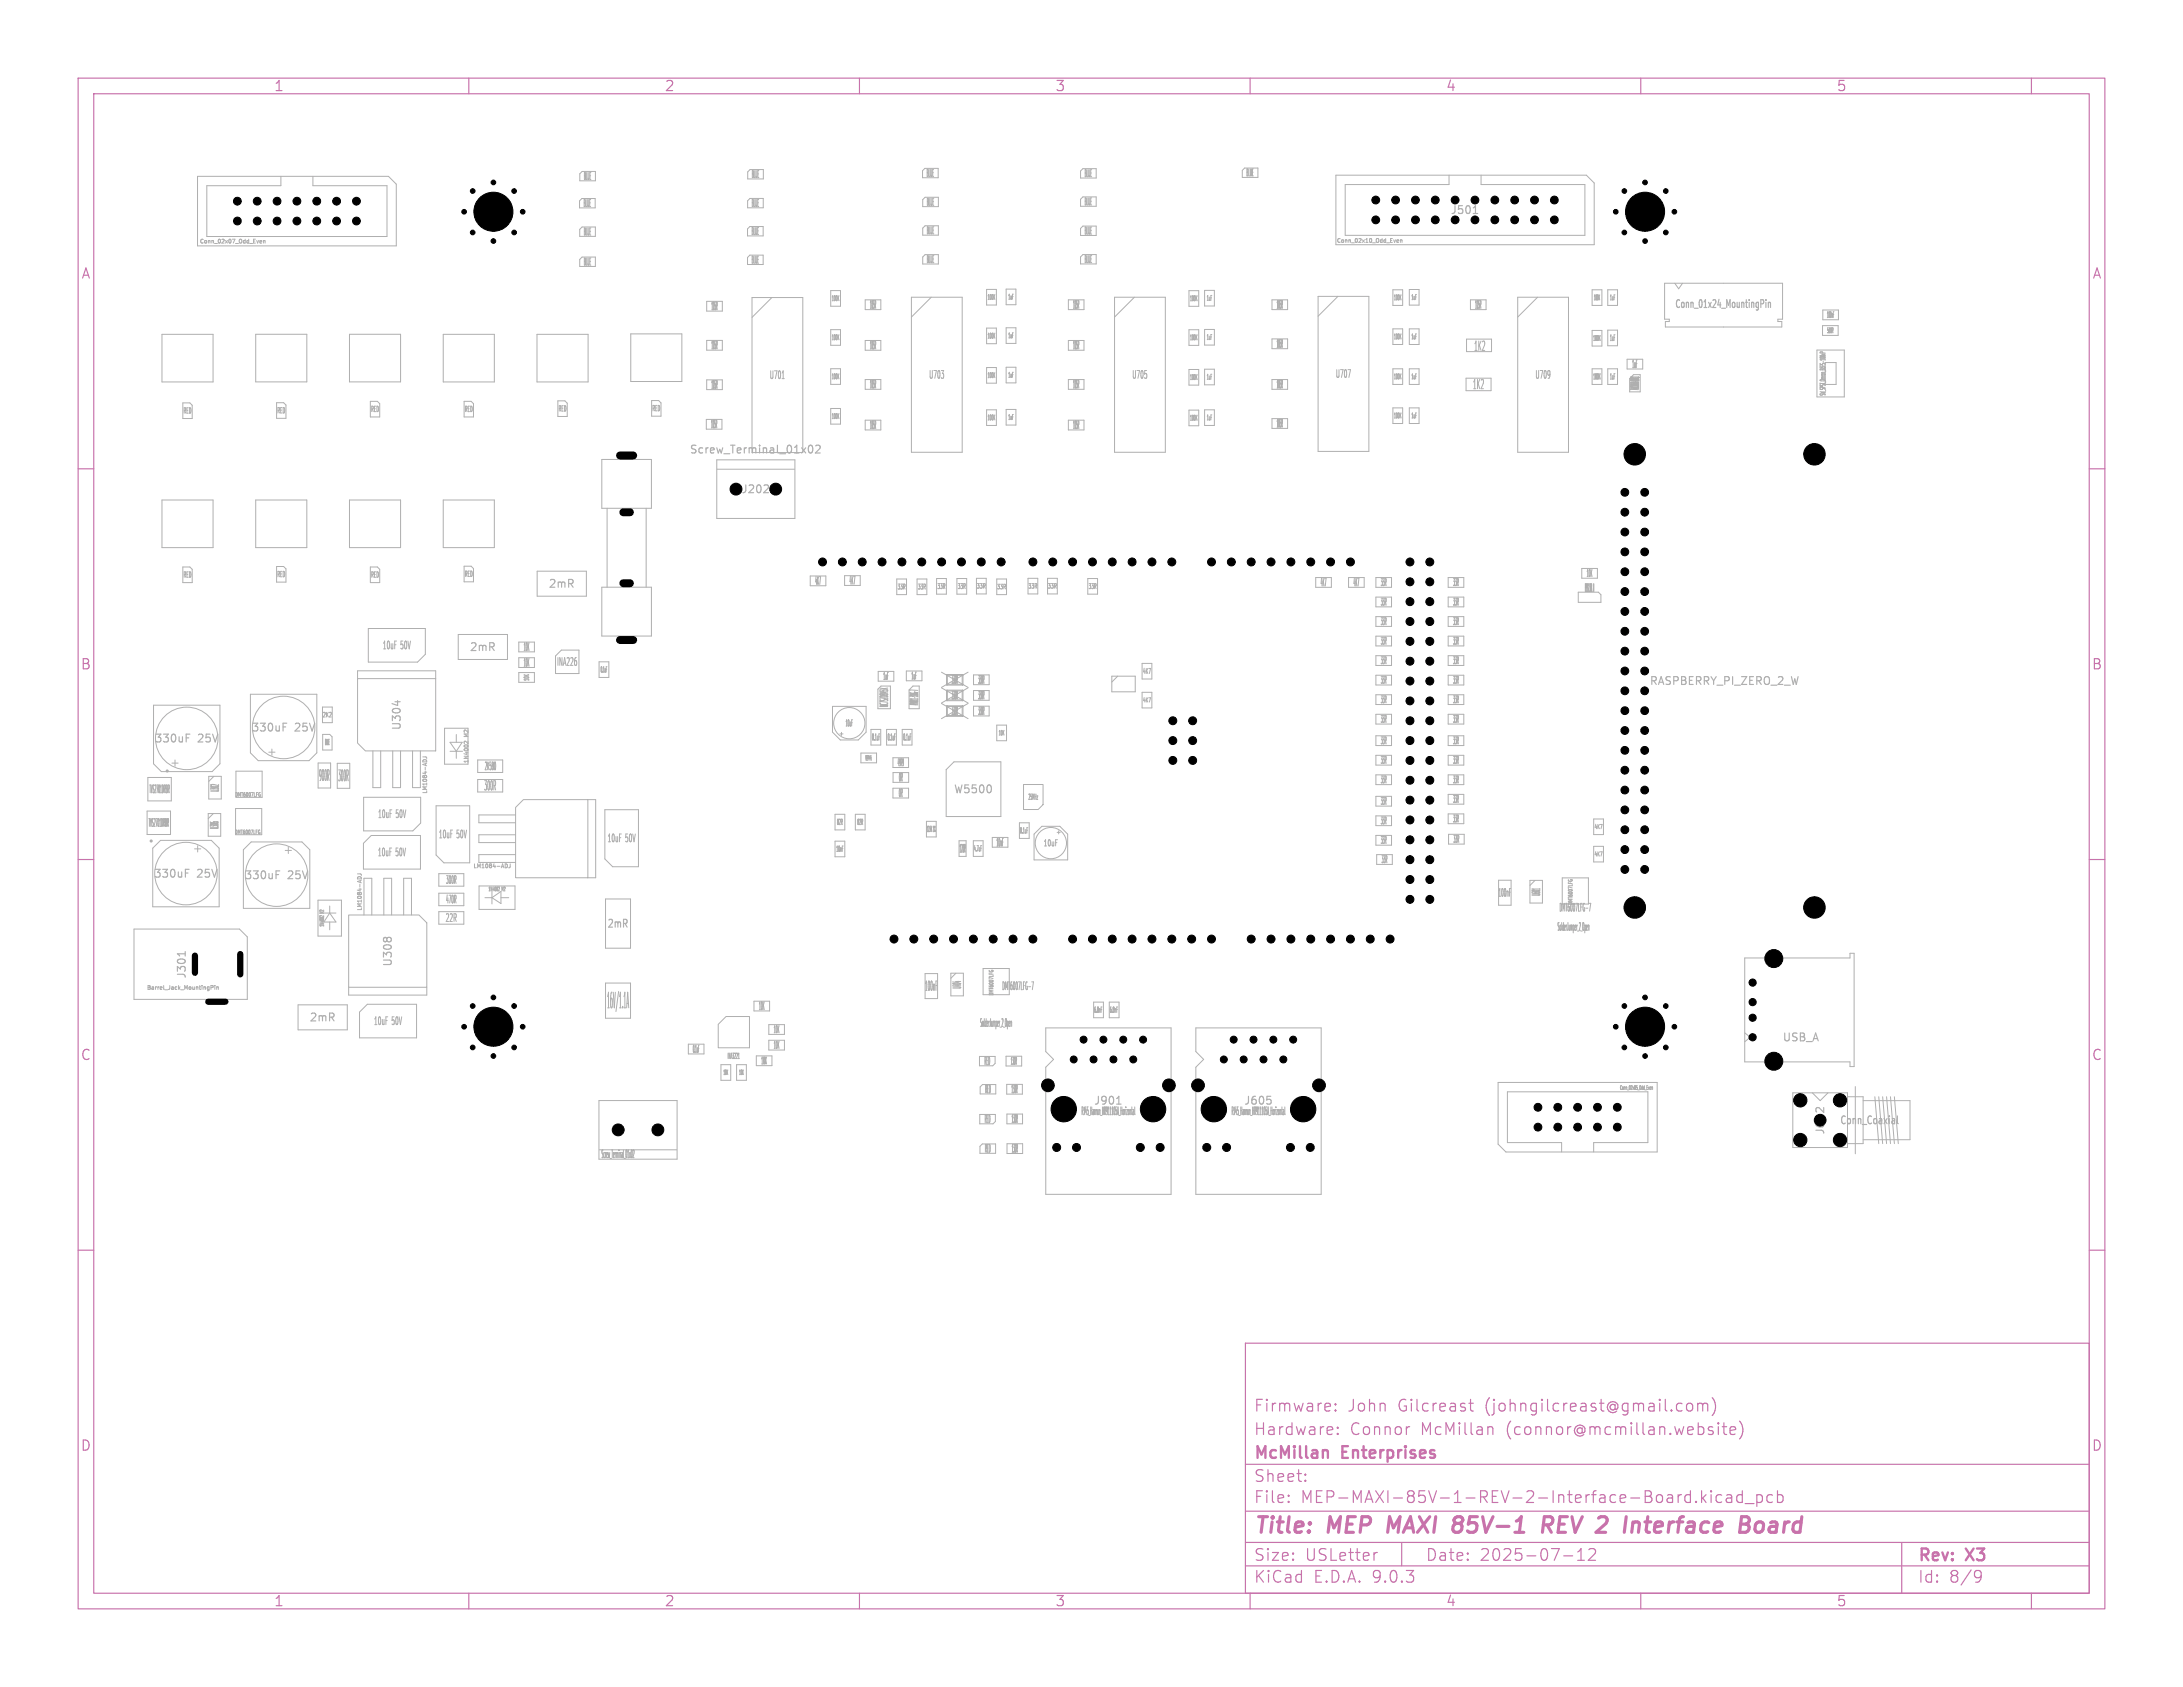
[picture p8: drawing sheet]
<svg xmlns="http://www.w3.org/2000/svg" width="279mm" height="216mm" viewBox="0 0 279 216" stroke-linecap="round" stroke-linejoin="round" font-family="sans-serif">
<defs><g id="words">
<text font-size="2.8" fill="#afafaf" x="77.6" y="129.2">16V/1.1A</text>
<g font-size="2.8" fill="#c872ab">
<text x="160.4" y="196.8">Title:</text>
<text x="170.1" y="196.8">MEP</text>
<text x="178.5" y="196.8">MAXI</text>
<text x="187.7" y="196.8">85V-1</text>
<text x="199.9" y="196.8">REV 2</text>
<text x="212" y="196.8">Interface</text>
<text x="227.5" y="196.8">Board</text>
</g>
<g font-size="2.1" fill="#c872ab">
<text x="160.4" y="183.9">Hardware:</text>
<text x="160.4" y="180.9">Firmware:</text>
<text x="172.5" y="180.9">John</text>
<text x="172.8" y="183.9">Connor</text>
<text x="179" y="180.9">Gilcreast</text>
<text x="181.9" y="183.9">McMillan</text>
<text x="190.2" y="180.9">(johngilcreast@gmail.com)</text>
<text x="192.9" y="183.9">(connor@mcmillan.website)</text>
<text x="160.4" y="189.9">Sheet:</text>
<text x="160.4" y="187.1">McMillan</text>
<text x="171.9" y="187.1">Enterprises</text>
<text x="160.4" y="192.6">File:</text>
<text x="166.5" y="192.6">MEP-MAXI-85V-1-REV-2-Interface-Board.kicad_pcb</text>
<text x="160.4" y="202.8">KiCad</text>
<text x="160.4" y="200">Size:</text>
<text x="167" y="200">USLetter</text>
<text x="168.1" y="202.8">E.D.A.</text>
<text x="175.7" y="202.8">9.0.3</text>
<text x="182.4" y="200">Date:</text>
<text x="189.4" y="200">2025-07-12</text>
<text x="245.4" y="200.2">Rev:</text>
<text x="245.4" y="202.8">Id:</text>
<text x="249.5" y="202.8">8/9</text>
<text x="251.8" y="200.2">X3</text>
</g>
<g font-size="1.9" fill="#afafaf">
<text x="40.7" y="100.1">900R</text>
<text x="43.2" y="100.1">300R</text>
</g>
<g font-size="1.8" fill="#c872ab">
<text x="35" y="11.9">1</text>
<text x="85" y="11.9">2</text>
<text x="135" y="11.9">3</text>
<text x="185" y="11.9">4</text>
<text x="235" y="11.9">5</text>
<text x="10.3" y="35.9">A</text>
<text x="267.7" y="35.9">A</text>
<text x="10.3" y="85.9">B</text>
<text x="267.7" y="85.9">B</text>
<text x="10.3" y="135.9">C</text>
<text x="267.7" y="135.9">C</text>
<text x="10.3" y="185.9">D</text>
<text x="267.7" y="185.9">D</text>
<text x="35" y="205.8">1</text>
<text x="85" y="205.8">2</text>
<text x="135" y="205.8">3</text>
<text x="185" y="205.8">4</text>
<text x="235" y="205.8">5</text>
</g>
<g font-size="1.7" fill="#afafaf">
<text x="188.5" y="45.1">1K2</text>
<text x="188.4" y="50">1K2</text>
<text x="61.9" y="101.3">300R</text>
<text x="118.3" y="126.9">100nF</text>
</g>
<g font-size="1.4" fill="#afafaf">
<text x="185.6" y="27.6">J501</text>
<text x="91" y="39.8">105R</text>
<text x="111.3" y="39.6">105R</text>
<text x="137.3" y="39.6">105R</text>
<text x="163.4" y="39.6">105R</text>
<text x="188.8" y="39.6">105R</text>
<text x="214.3" y="39.6">Conn_01x24_MountingPin</text>
<text x="91" y="44.8">105R</text>
<text x="111.3" y="44.8">105R</text>
<text x="137.3" y="44.8">105R</text>
<text x="163.4" y="44.6">105R</text>
<text x="208.8" y="47.2">1uF</text>
<text x="91" y="49.8">105R</text>
<text x="98.4" y="48.7">U701</text>
<text x="111.3" y="49.8">105R</text>
<text x="118.8" y="48.6">U703</text>
<text x="137.3" y="49.8">105R</text>
<text x="144.8" y="48.6">U705</text>
<text x="163.4" y="49.8">105R</text>
<text x="170.8" y="48.5">U707</text>
<text x="196.4" y="48.6">U709</text>
<text x="209.8" y="49.9" transform="rotate(-90 209.8 49.9)">74LVC1G14GW-Q100,1</text>
<text x="88.2" y="58.2">Screw_Terminal_01x02</text>
<text x="91" y="54.9">105R</text>
<text x="111.3" y="55">105R</text>
<text x="137.3" y="55">105R</text>
<text x="163.4" y="54.8">105R</text>
<text x="94.8" y="63.3">J202</text>
<text x="70.1" y="75.4">2mR</text>
<text x="104.3" y="74.9">4K7</text>
<text x="108.7" y="74.9">4K7</text>
<text x="169" y="75.1">4K7</text>
<text x="173.2" y="75.1">4K7</text>
<text x="202.8" y="75.8">BSS138 JI</text>
<text x="48.9" y="83.3">10uF 50V</text>
<text x="60" y="83.5">2mR</text>
<text x="67" y="83.4">10K</text>
<text x="67" y="85.4">10K</text>
<text x="71.2" y="85.4">INA226</text>
<text x="121.8" y="89.6">330R</text>
<text x="121.8" y="87.6">330R</text>
<text x="125.2" y="87.6">330R</text>
<text x="125.2" y="89.6">330R</text>
<text x="211.1" y="87.9">RASPBERRY_PI_ZERO_2_W</text>
<text x="19.7" y="95.2">330uF</text>
<text x="25.3" y="95.2">25V</text>
<text x="32.1" y="93.8">330uF</text>
<text x="37.7" y="93.8">25V</text>
<text x="51.5" y="93.6" transform="rotate(-90 51.5 93.6)">U304</text>
<text x="113.8" y="90.6" transform="rotate(-90 113.8 90.6)">NC7SZ08M5X</text>
<text x="117.6" y="90.3" transform="rotate(-90 117.6 90.3)">APX811-31UG-7</text>
<text x="121.8" y="91.6">330R</text>
<text x="125.2" y="91.6">330R</text>
<text x="19.1" y="101.6">TVS2701DRBR</text>
<text x="28.1" y="101.4" transform="rotate(-90 28.1 101.4)">U302</text>
<text x="62" y="98.7">2K580</text>
<text x="115" y="100.1">0R</text>
<text x="122" y="101.7">W5500</text>
<text x="19" y="105.9">TVS2701DRBR</text>
<text x="28" y="106.2" transform="rotate(-90 28 106.2)">U306</text>
<text x="48.3" y="104.9">10uF 50V</text>
<text x="56" y="107.5">10uF 50V</text>
<text x="77.6" y="108">10uF 50V</text>
<text x="115" y="102.1">0R</text>
<text x="19.6" y="112.5">330uF</text>
<text x="25.2" y="112.5">25V</text>
<text x="31.2" y="112.7">330uF</text>
<text x="36.8" y="112.7">25V</text>
<text x="48.2" y="109.8">10uF 50V</text>
<text x="57" y="113.2">300R</text>
<text x="122.8" y="109.2">120R</text>
<text x="127.5" y="108.4">10nF</text>
<text x="56.9" y="118.2">22R</text>
<text x="57" y="115.7">470R</text>
<text x="77.6" y="118.9">2mR</text>
<text x="191.7" y="114.9">100nF</text>
<text x="197.2" y="114.7" transform="rotate(-90 197.2 114.7)">U601</text>
<text x="199.3" y="119.2">SolderJumper_2_Open</text>
<text x="199.5" y="116.8">DMT6007LFG-7</text>
<text x="24" y="125.3" transform="rotate(-90 24 125.3)">J301</text>
<text x="50.3" y="123.8" transform="rotate(-90 50.3 123.8)">U308</text>
<text x="39.5" y="130.9">2mR</text>
<text x="47.7" y="131.4">10uF 50V</text>
<text x="97.1" y="129.3">10K</text>
<text x="123.1" y="126.6" transform="rotate(-90 123.1 126.6)">U404</text>
<text x="125.4" y="131.5">SolderJumper_2_Open</text>
<text x="128.2" y="126.8">DMT6007LFG-7</text>
<text x="125.9" y="136.4">RED</text>
<text x="228.1" y="133.5">USB_A</text>
<text x="126" y="143.8">RED</text>
<text x="126" y="140">RED</text>
<text x="129.4" y="140">130R</text>
<text x="129.4" y="143.8">130R</text>
<text x="138.4" y="142.8">RJ45_Hanrun_HR911105A_Horizontal</text>
<text x="139.9" y="141.6">J901</text>
<text x="157.6" y="142.8">RJ45_Hanrun_HR911105A_Horizontal</text>
<text x="159.1" y="141.6">J605</text>
<text x="76.9" y="148.3">Screw_Terminal_01x02</text>
<text x="126" y="147.6">RED</text>
<text x="129.4" y="147.6">130R</text>
<text x="235.4" y="144.1">Conn_Coaxial</text>
</g>
<text font-size="1.4" x="233.7" y="145.3" transform="rotate(-90 233.7 145.3)">J602</text>
<g font-size="1.3" fill="#afafaf">
<text x="74.7" y="23.1">BLUE</text>
<text x="96.2" y="22.9">BLUE</text>
<text x="118.5" y="22.7">BLUE</text>
<text x="138.8" y="22.7">BLUE</text>
<text x="159.5" y="22.6">BLUE</text>
<text x="74.6" y="26.6">BLUE</text>
<text x="96.1" y="26.6">BLUE</text>
<text x="118.6" y="26.4">BLUE</text>
<text x="138.8" y="26.4">BLUE</text>
<text x="74.7" y="30.2">BLUE</text>
<text x="74.7" y="34.1">BLUE</text>
<text x="96.1" y="33.8">BLUE</text>
<text x="96.1" y="30.2">BLUE</text>
<text x="118.6" y="33.7">BLUE</text>
<text x="118.6" y="30.1">BLUE</text>
<text x="138.8" y="33.7">BLUE</text>
<text x="138.8" y="30.1">BLUE</text>
<text x="176.7" y="77.6">33R</text>
<text x="176.7" y="75.1">33R</text>
<text x="185.9" y="75.1">33R</text>
<text x="185.9" y="77.6">33R</text>
<text x="203" y="73.9">10K</text>
<text x="176.7" y="80.1">33R</text>
<text x="176.7" y="82.6">33R</text>
<text x="185.9" y="82.6">33R</text>
<text x="185.9" y="80.1">33R</text>
<text x="113" y="87.1">1uF</text>
<text x="116.6" y="87">1uF</text>
<text x="176.7" y="85.1">33R</text>
<text x="176.7" y="87.6">33R</text>
<text x="185.9" y="85.1">33R</text>
<text x="185.9" y="87.6">33R</text>
<text x="176.7" y="95.3">33R</text>
<text x="176.7" y="92.6">33R</text>
<text x="176.7" y="90.1">33R</text>
<text x="185.9" y="95.3">33R</text>
<text x="185.9" y="90.1">33R</text>
<text x="185.9" y="92.6">33R</text>
<text x="114.8" y="98.1">49R9</text>
<text x="176.7" y="97.8">33R</text>
<text x="176.7" y="100.3">33R</text>
<text x="185.9" y="97.8">33R</text>
<text x="185.9" y="100.3">33R</text>
<text x="176.7" y="103.1">33R</text>
<text x="176.7" y="105.6">33R</text>
<text x="185.9" y="105.3">33R</text>
<text x="185.9" y="102.8">33R</text>
<text x="186" y="107.9">33R</text>
<text x="176.7" y="108.1">33R</text>
<text x="176.8" y="110.5">33R</text>
<text x="88.6" y="134.8">0.1uF</text>
<text x="97.4" y="136.3">10K</text>
<text x="99" y="134.3">10K</text>
<text x="99" y="132.3">10K</text>
<text x="129.3" y="136.3">130R</text>
</g>
<g font-size="1.1" fill="#afafaf">
<text x="108.2" y="93">10uF</text>
<text x="111.5" y="94.8">0.1uF</text>
<text x="113.5" y="94.8">0.1uF</text>
<text x="115.5" y="94.8">0.1uF</text>
<text x="133.4" y="108.5">10uF</text>
</g>
<g font-size="1" fill="#afafaf">
<text x="233.8" y="40.7">100nF</text>
<text x="206" y="43.7">1uF</text>
<text x="23.4" y="53">RED</text>
<text x="35.4" y="53">RED</text>
<text x="47.4" y="52.8">RED</text>
<text x="59.4" y="52.8">RED</text>
<text x="71.4" y="52.8">RED</text>
<text x="83.4" y="52.7">RED</text>
<text x="203.8" y="48.6">100K</text>
<text x="206" y="48.6">1uF</text>
<text x="23.4" y="74">RED</text>
<text x="35.4" y="74">RED</text>
<text x="47.4" y="74">RED</text>
<text x="59.4" y="73.9">RED</text>
<text x="76.8" y="86.1">0.1uF</text>
<text x="41.6" y="95.4">BLUE</text>
<text x="111.6" y="97.4" transform="rotate(-90 111.6 97.4)">10R</text>
<text x="107.1" y="105.7">82R</text>
<text x="109.7" y="105.7">82R</text>
<text x="118.6" y="106.5">12.4K 1%</text>
<text x="130.5" y="106.7">0.1uF</text>
<text x="131.6" y="102.4">25MHz</text>
<text x="107" y="109.1">10nF</text>
<text x="124.6" y="109">4.7uF</text>
<text x="140" y="129.7">6.8nF</text>
<text x="142" y="129.7">6.8nF</text>
<text x="93.1" y="135.6">INA3221</text>
</g>
<g font-size=".9" fill="#afafaf">
<text x="106.4" y="38.6">100K</text>
<text x="126.3" y="38.5">100K</text>
<text x="129" y="38.4">1uF</text>
<text x="152.2" y="38.6">100K</text>
<text x="154.4" y="38.6">1uF</text>
<text x="178.3" y="38.5">100K</text>
<text x="180.6" y="38.5">1uF</text>
<text x="204" y="38.5">100K</text>
<text x="206" y="38.5">1uF</text>
<text x="106.4" y="43.6">100K</text>
<text x="126.3" y="43.4">100K</text>
<text x="129" y="43.4">1uF</text>
<text x="152.2" y="43.6">100K</text>
<text x="154.4" y="43.6">1uF</text>
<text x="178.3" y="43.5">100K</text>
<text x="180.6" y="43.5">1uF</text>
<text x="203.8" y="43.7">100K</text>
<text x="233.8" y="42.7">510R</text>
<text x="106.4" y="48.6">100K</text>
<text x="106.4" y="53.7">100K</text>
<text x="126.3" y="53.9">100K</text>
<text x="126.3" y="48.5">100K</text>
<text x="129" y="53.8">1uF</text>
<text x="129" y="48.4">1uF</text>
<text x="152.2" y="48.7">100K</text>
<text x="152.2" y="53.9">100K</text>
<text x="154.4" y="48.7">1uF</text>
<text x="154.4" y="53.9">1uF</text>
<text x="178.3" y="48.6">100K</text>
<text x="178.3" y="53.6">100K</text>
<text x="180.6" y="53.6">1uF</text>
<text x="180.6" y="48.6">1uF</text>
<text x="233.7" y="50.7" transform="rotate(-90 233.7 50.7)">SW_SPST_Omron_B3FS-100xP</text>
<text x="114.8" y="75.6">33R</text>
<text x="117.4" y="75.6">33R</text>
<text x="119.9" y="75.5">33R</text>
<text x="122.5" y="75.5">33R</text>
<text x="139.2" y="75.5">33R</text>
<text x="146.2" y="86.4">4K7</text>
</g>
<g font-size=".8" fill="#afafaf">
<text x="124.9" y="75.5">33R</text>
<text x="127.5" y="75.5">33R</text>
<text x="131.5" y="75.5">33R</text>
<text x="134" y="75.5">33R</text>
<text x="67.8" y="87.2" transform="rotate(-90 67.8 87.2)">10K</text>
<text x="41.2" y="91.9">2K2</text>
<text x="127.8" y="94.2">10K</text>
<text x="146.2" y="90">4K7</text>
<text x="204" y="106.2">4K7</text>
<text x="204" y="109.7">4K7</text>
<text x="92.6" y="137.6">10K</text>
<text x="94.6" y="137.6">10K</text>
</g>
<g font-size=".7" fill="#afafaf">
<text x="25.5" y="31.3">Conn_02x07_Odd_Even</text>
<text x="171" y="31.2">Conn_02x10_Odd_Even</text>
<text x="60.1" y="94.2" transform="rotate(-90 60.1 94.2)">M2</text>
<text x="54.8" y="101.7" transform="rotate(-90 54.8 101.7)">LM1084-ADJ</text>
<text x="60.1" y="97.8" transform="rotate(-90 60.1 97.8)">1N4002</text>
<text x="30" y="106.9">DMT6007LFG</text>
<text x="30" y="102.1">DMT6007LFG</text>
<text x="60.5" y="111.3">LM1084-ADJ</text>
<text x="41.5" y="118.7" transform="rotate(-90 41.5 118.7)">1N4002</text>
<text x="41.5" y="116.9" transform="rotate(-90 41.5 116.9)">M2</text>
<text x="46.5" y="116.7" transform="rotate(-90 46.5 116.7)">LM1084-ADJ</text>
<text x="62.5" y="114.1">1N4002</text>
<text x="64.2" y="114.1">M2</text>
<text x="201.4" y="115.9" transform="rotate(-90 201.4 115.9)">DMT6007LFG</text>
<text x="18.7" y="126.8">Barrel_Jack_MountingPin</text>
<text x="127.3" y="127.5" transform="rotate(-90 127.3 127.5)">DMT6007LFG</text>
<text x="207.3" y="139.6">Conn_02x05_Odd_Even</text>
</g>
</g></defs>
<g fill="none" stroke="#c872ab" stroke-width=".15">
<path d="M10 10h259.4v195.9h-259.4zM12 12h255.4v191.9h-255.4zM60 10v2M110 10v2M160 10v2M210 10v2M260 10v2M10 60h2M267.4 60h2M10 110h2M267.4 110h2M10 160h2"/>
<path d="M159.4 171.9h108v32h-108zM170.2 179.7l.1 .2-.7 .2M170.9 179.7v.1M170.9 179.7h.1l-.1 .1M188 179.6h.6M188.2 179.1v1.3l.1 .1 .3 .1M215.9 179.7a.41 .41 0 0 1 .4-.1 .41 .41 0 0 1 .3 .3v.4a.41 .41 0 0 1-.4 .3 .41 .41 0 0 1-.3-.3zM217.3 179.7a.37 .37 0 0 1 .6 .1M217.3 179.6v1M217.9 179.8l.2-.2 .4 .1 .1 .9M217.9 179.8v.8M219.1 178.9a1.72 1.72 0 0 1 0 2.3"/>
<path d="M267.4 160h2M159.4 197.4h108M159.4 193.4h108M159.4 187.4h108M164.9 192.1l.1 .1-.1 .1M164.9 192.1v.1v.1M164.9 191.4v.1M164.9 192.1v.2M164.9 191.4h.1l-.1 .1M167.1 189.4v.1v.1M167.1 189.4l-.1 .1 .1 .1M167.1 188.7v.1"/>
<path d="M167.1 189.4v.2M167.1 188.7h-.1l.1 .1M170.9 180.4l.1 .1-.1 .1M170.9 180.4v.1v.1M170.9 180.4v.2M171.2 183.4l.1 .1-.1 .1M171.2 183.4l-.1 .1 .1 .1M171.2 182.7v.1M171.2 183.4v.2M171.2 182.7h.1l-.1 .1M171.2 182.7h-.1l.1 .1M176.3 198.7l-.3 .1"/>
<path d="M179.4 197.4v3M180.3 182.6h.1M190.6 182.6l.4 .1 .1 .1v.8M200.1 199.1h1.2M201.9 199.7h.9M201.9 198.6l.5-.4v1.5M203.4 198.3l.2-.1h.3a.41 .41 0 0 1 .2 .6l-.8 .9h.9M215.6 192l.3 .3 .5-.1M216.4 190.8v1.5M216.4 191.4l-.5-.1-.3 .3M217.1 192.1v.1v.1M217.1 192.1l-.1 .1 .1 .1"/>
<path d="M217.1 192.1v.2M217.8 190.8v1.5M217.9 191.7l.5 .6M218.4 191.3l-.6 .6M219 190.8v.1M219 191.3v1M219 190.8l-.1 .1h.1M219 190.8l.1 .1h-.1M219.9 182.1v.1M219.9 182.6v1M219.9 182.1l.1 .1h-.1M220.4 191.4l-.5-.1-.3 .3v.4l.2 .2 .1 .1 .5-.1"/>
<path d="M220.4 182.6h.6M220.6 182.1v1.3l.1 .1 .3 .1M221 191.4l.1-.1 .5 .1v.9M221.4 183.1l.7-.2v-.2l-.5-.1-.2 .2 .1 .7 .1 .1 .5-.1M221.6 191.6l-.5 .1a.29 .29 0 0 0-.2 .3 .29 .29 0 0 0 .2 .3l.5-.1M222.6 181.9a1.72 1.72 0 0 1 0 2.3M223 191.4l-.4-.1-.3 .3v.4l.1 .2 .2 .1 .4-.1M223 190.8v1.5M223.4 192.4h1.1M224.9 191.4l.4-.1 .3 .3v.4l-.2 .2-.1 .1-.4-.1M224.9 191.3v1.5M226.9 191.4l-.5-.1-.3 .3v.4l.2 .2 .1 .1 .5-.1"/>
<path d="M227.5 191.4l.4-.1 .3 .3v.4l-.1 .2-.2 .1-.4-.1M227.5 190.8v1.5M243.4 197.4v6.5M60 203.9v2M110 203.9v2M159.4 200.4h108M160 203.9v2M210 203.9v2M253 201h.3l.2 .1a.99 .99 0 0 1-.4 1.4h-.2M253.6 201.6l-.3 .3h-.3M260 203.9v2"/>
</g>
<g fill="none" stroke="#c872ab" stroke-width=".4">
<path d="M177.9 194.1l-.3 2M186.4 195h.4M186.5 194.1h.4M186.8 195l.2 .1M187 195.9l-.3 .2M187 194.9l-.2 .1M197.5 195.2h.8a.55 .55 0 0 0 .4-.5 .55 .55 0 0 0-.3-.6h-.7l-.3 2M198 195.2l.6 .9M210.5 194.8h.8M210.9 194.1l-.2 1.7 .1 .2 .3 .1M224.8 195a.52 .52 0 0 1 .5-.2 .52 .52 0 0 1 .4 .4v.5a.55 .55 0 0 1-.6 .4 .55 .55 0 0 1-.5-.4l.1-.5zM226.8 194.8l-.2 .1"/>
<path d="M227.2 195.3h-.5a.4 .4 0 0 0-.3 .4 .4 .4 0 0 0 .3 .4h.4"/>
</g>
<path d="M169.7 185.6l.3 .2v.8" fill="none" stroke="#c872ab" stroke-width=".3"/>
<g fill="none" stroke="#afafaf" stroke-width=".13">
<path d="M25.3 22.6h24.4l1 1v7.9h-25.4zM33.3 31l.2 .1M33.3 30.9v-.1l.2 .1h-.2M33.7 30.8v.3M33.7 30.8h.2v.3M33.7 30.8h.1M35.9 22.6v1.2h-9.4v6.5h23v-6.5h-9.5v-1.2M74.2 33.2l.3-.3h1.7v1.2h-2zM74.2 22.2l.3-.3h1.7v1.2h-2zM74.5 25.4h1.7v1.2h-2v-.9zM74.5 29.1h1.7v1.2h-2v-.9zM90.4 38.6h2v1.2h-2z"/>
<path d="M95.7 29.3l.3-.3h1.7v1.2h-2zM95.7 33l.3-.3h1.7v1.2h-2zM95.7 25.7l.3-.3h1.7v1.2h-2zM95.7 22l.3-.3h1.7v1.2h-2zM96.2 38.1h6.6v19.8h-6.6zM98.8 38.1l-2.6 2.5M106.3 37.2h1.3v2h-1.3zM110.7 38.4h2v1.2h-2zM116.6 38h6.6v19.9h-6.6zM118.1 21.8l.3-.3h1.7v1.2h-2zM118.4 25.2h1.7v1.2h-2v-.9zM118.4 28.9h1.7v1.2h-2v-.9z"/>
<path d="M118.4 32.6h1.7v1.2h-2v-.9zM119.2 38l-2.6 2.6M126.3 37h1.2v2h-1.2zM128.8 37h1.2v2h-1.2zM136.7 38.4h2v1.2h-2zM138.3 32.9l.3-.3h1.7v1.2h-2zM138.3 21.9l.3-.3h1.7v1.2h-2zM138.6 25.2h1.7v1.2h-2v-.9zM138.6 28.9h1.7v1.2h-2v-.9zM142.6 38h6.5v19.9h-6.5zM145.2 38l-2.6 2.6M152.2 37.2h1.2v2h-1.2z"/>
<path d="M154.2 37.2h1.2v2h-1.2zM159.3 21.5h1.7v1.2h-2v-.9zM162.8 38.4h2v1.2h-2zM168.7 37.9h6.5v19.9h-6.5zM171 22.4h32l1 1v7.9h-33zM171.2 37.9l-2.5 2.6M178.3 37.1h1.2v2h-1.2zM178.8 31h.2M178.8 30.8l.1-.1 .1 .1-.2 .1M179.2 30.7h.2v.3M179.2 30.7v.3M180.4 37.1h1.2v2h-1.2z"/>
<path d="M185.5 22.4v1.2h-13.3v6.5h30.6v-6.5h-13.2v-1.2M188.2 38.4h2v1.2h-2zM194.2 38h6.5v19.9h-6.5zM196.8 38l-2.6 2.6M203.8 37.1h1.2v2h-1.2zM205.8 37.1h1.2v2h-1.2zM213 36.3h15.1v4.6h-.5v.3h.4v.6h-14.9v-.6h.5v-.3h-.6zM214.4 36.3l.5 .7 .4-.7M233.3 39.7h2v1.2h-2zM20.7 42.8h6.6v6.1h-6.6zM23.4 51.6h.9l.3 .3v1.7h-1.2zM32.7 42.8h6.6v6.1h-6.6z"/>
<path d="M35.4 51.5h.9l.3 .3v1.7h-1.2zM44.7 42.8h6.6v6.1h-6.6zM47.4 51.4h.9l.3 .3v1.7h-1.2zM56.7 42.8h6.6v6.1h-6.6zM59.4 51.4h.9l.3 .3v1.7h-1.2zM68.7 42.8h6.6v6.1h-6.6zM71.4 51.3h.9l.3 .3v1.7h-1.2zM77 58.8h6.4v6.2h-6.4zM80.7 42.7h6.6v6.1h-6.6zM83.4 51.3h.9l.3 .3v1.7h-1.2zM90.4 53.7h2v1.2h-2zM90.4 48.6h2v1.3h-2z"/>
<path d="M90.4 43.6h2v1.2h-2zM91.7 58.9h10v7.5h-10zM106.3 47.2h1.3v2h-1.3zM106.3 42.2h1.3v2h-1.3zM106.3 52.3h1.3v2h-1.3zM110.7 48.6h2v1.2h-2zM110.7 53.8h2v1.2h-2zM110.7 43.6h2v1.2h-2zM126.3 52.5h1.2v2h-1.2zM126.3 42h1.2v2h-1.2zM126.3 47h1.2v2h-1.2zM128.8 42h1.2v1.9h-1.2z"/>
<path d="M128.8 47h1.2v2h-1.2zM128.8 52.4h1.2v2h-1.2zM136.7 48.6h2v1.2h-2zM136.7 43.6h2v1.2h-2zM136.7 53.8h2v1.2h-2zM152.2 47.3h1.2v2h-1.2zM152.2 42.2h1.2v2h-1.2zM152.2 52.5h1.2v2h-1.2zM154.2 47.2h1.2v2.1h-1.2zM154.2 42.2h1.2v2h-1.2zM154.2 52.5h1.2v2h-1.2zM162.8 43.4h2v1.2h-2z"/>
<path d="M162.8 53.6h2v1.2h-2zM162.8 48.6h2v1.2h-2zM178.3 47.2h1.2v2h-1.2zM178.3 42.1h1.2v2h-1.2zM178.3 52.2h1.2v2h-1.2zM180.4 47.2h1.2v2h-1.2zM180.4 42.1h1.2v2h-1.2zM180.4 52.2h1.2v2h-1.2zM187.6 48.4h3.2v1.6h-3.2zM187.7 43.4h3.2v1.6h-3.2zM203.8 47.2h1.2v2h-1.2zM203.8 42.3h1.2v2h-1.2z"/>
<path d="M205.8 47.2h1.2v2h-1.2zM205.8 42.3h1.2v1.9h-1.2zM208.2 46h2.1v1.2h-2.1zM208.6 48.5l.5-.5h.8v2.2M232.5 44.8h3.5v6h-3.5zM233.2 45.3l.4 .1M233.3 41.7h2v1.2h-2zM233.3 45.2a.17 .17 0 0 0-.2-.2 .17 .17 0 0 0-.2 .2h.7M233.6 45.3l-.4 .1M233.6 46.4h1.4v2.8h-1.4zM20.7 64h6.6v6.1h-6.6zM23.4 72.6h.9l.3 .3v1.7h-1.2z"/>
<path d="M32.7 64h6.6v6.1h-6.6zM35.4 72.5h.9l.3 .3v1.7h-1.2zM44.7 64h6.6v6.1h-6.6zM47.4 72.6h.9l.3 .3v1.7h-1.2zM56.7 64h6.6v6.1h-6.6zM59.4 72.5h.9l.3 .3v1.7h-1.2zM68.8 73.1h6.2v3.2h-6.2zM77 75.2h6.4v6.2h-6.4zM77.7 65v10.2M82.7 65v10.2M91.8 60h9.9M103.7 73.7h2v1.3h-2z"/>
<path d="M108.1 73.7h2v1.2h-2zM114.8 74.1h1.2v2h-1.2zM117.4 74.1h1.2v2h-1.2zM119.9 74h1.2v2h-1.2zM122.5 74h1.2v2h-1.2zM125 74h1.2v2h-1.2zM127.6 74.1h1.2v2h-1.2zM131.6 74h1.2v2h-1.2zM134.1 74h1.2v2h-1.2zM139.2 74h1.3v2h-1.3zM168.4 73.9h2v1.3h-2zM172.6 73.9h2v1.3h-2z"/>
<path d="M176.1 73.9h2v1.3h-2zM176.1 76.4h2v1.3h-2zM176.1 78.9h2v1.3h-2zM185.3 73.9h2v1.3h-2zM185.3 76.4h2v1.3h-2zM185.3 78.9h2v1.3h-2zM202 75.8h2.6l.3 .3v1h-2.9zM202.5 72.7h1.9v1.3h-1.9zM18.9 99.5h3v3h-3zM19.7 90.3h8.4v7.5l-.9 1h-6.6l-.9-1zM22 97.7h.8M22.4 97.3v.8"/>
<path d="M26.7 99.4h1.6v2.9h-1.6zM27.4 99.4l-.7 .6M30.2 98.7h3.3v3.3h-3.3zM32 88.9h8.6v7.5l-1.1 1h-6.5l-1-1zM34.4 96.3h.8M34.8 95.9v.8M40.7 97.7h1.6v3.1h-1.6zM41.3 90.5h1.2v2h-1.2zM41.3 94h.9l.3 .3v1.7h-1.2zM43.2 97.7h1.6v3.2h-1.6zM45.8 86.9h10v9.2h-9l-1-1zM45.8 86.9v-1.1h10v1.1"/>
<path d="M47.1 80.4h7.3v3.3l-1 1h-6.3zM47.7 96.1v4.7h1v-4.7M50.3 96.1v4.7h1v-4.7M52.8 96.1v4.7h1v-4.7M54.1 97.5a.25 .25 0 0 1 .3-.3 .25 .25 0 0 1 .2 .3M54.1 96.9h.4l.1 .2M56.9 93.2h3v4.6h-3zM57.6 96.1h1.6M57.6 95h1.6l-.8 1.1zM58.4 94v1M58.4 96.1v1M58.6 81.2h6.3v3.2h-6.3z"/>
<path d="M59.4 95.1v-.1l.1-.1 .4 .3M61.1 97.3h3.2v1.6h-3.2zM61.1 99.8h3.2v1.6h-3.2zM66.4 84.2h2v1.2h-2zM66.4 82.2h2v1.2h-2zM66.4 86.1h2v1.2h-2zM71.1 83.9l.8-.7h2.2v3h-3zM76.7 84.7h1.2v2h-1.2zM106.6 90.4h4.2v3.3l-1 1h-2.3l-.9-1zM107.5 93.9h.4M107.7 93.7v.4M110.2 96.4h2v1.2h-2z"/>
<path d="M111.5 93.4h1.2v2h-1.2zM112.4 90.7v-2.5l.4-.4h1.2v2.9M112.4 85.9h2v1.3h-2zM113.5 93.4h1.2v2h-1.2zM114.3 97h2v1.2h-2zM114.3 98.9h2v1.2h-2zM115.5 93.4h1.2v2h-1.2zM116 85.9h2v1.2h-2zM116.3 90.7v-2.4l.5-.5h.9v2.9M120.5 88l3.4 2M120.5 90l3.4 2M120.5 86l3.4 2"/>
<path d="M121.1 98.5l1-1h6v7h-7zM121.2 88.3l2 .1h-2zM121.2 88.3v.1v1.3zM121.2 89.6h2l-2 .1zM121.2 90.3l2 .1h-2zM121.2 90.3v.1v1.3zM121.2 91.6h2l-2 .1zM121.2 86.3l2 .1h-2zM121.2 86.3v.1v1.3zM121.2 87.6h2l-2 .1zM123.2 88.3v.1v1.3zM123.2 90.3v.1v1.3z"/>
<path d="M123.2 86.3v.1v1.3zM123.9 88l-3.4 2M123.9 90l-3.4 2M123.9 86l-3.4 2M124.6 86.4h2v1.2h-2zM124.6 88.4h2v1.2h-2zM124.6 90.4h2v1.2h-2zM127.6 92.8h1.2v2h-1.2zM142.3 86.5h3v2h-3zM143 86.5l-.7 .8M146.2 88.6h1.2v2h-1.2zM146.2 84.9h1.2v2h-1.2z"/>
<path d="M176.1 94.2h2v1.2h-2zM176.1 83.9h2v1.3h-2zM176.1 81.4h2v1.3h-2zM176.1 86.4h2v1.3h-2zM176.1 88.9h2v1.3h-2zM176.1 91.4h2v1.3h-2zM176.1 96.7h2v1.2h-2zM176.1 99.2h2v1.2h-2zM185.3 94.2h2v1.2h-2zM185.3 81.4h2v1.3h-2zM185.3 83.9h2v1.3h-2zM185.3 86.4h2v1.3h-2z"/>
<path d="M185.3 88.9h2v1.3h-2zM185.3 91.4h2v1.3h-2zM185.3 96.7h2v1.2h-2zM185.3 99.2h2v1.2h-2zM17.1 118.9h13.5l1 1v8h-14.5zM18.8 103.8h3v3h-3zM19.6 108.5l.9-.9h6.5l1 .9v7.6h-8.4zM24.9 108.6h.8M25.3 108.2v.8M26.6 104.1h1.6v2.9h-1.6zM27.3 104.1l-.7 .7M30.2 103.5h3.3v3.3h-3.3z"/>
<path d="M31.1 108.8l1-1h6.5l1 1v7.4h-8.5zM33.2 106.5h.1l-.1 .2M33.2 106.2l.1 .1M33.3 101.7v.2M33.3 101.4v.1M36.5 108.8h.8M36.9 108.4v.8M40.7 115.2h3v4.6h-3zM41.4 116.9h1.6M41.4 117.2v.1l-.3-.1h-.2M42.2 116.9l.8 1.1h-1.6zM42.2 115.9v1"/>
<path d="M42.2 118v1M44.6 117.1h9l1 1v8.2h-10zM45.7 112.5a.25 .25 0 0 1 .3-.3 .25 .25 0 0 1 .2 .3M45.7 111.8l.5 .1v.1M46.5 107.9l1-1h6.3v4.3h-7.3zM46.5 102h7.3v3.3l-1 1h-6.3zM46.6 117.1v-4.7h1v4.7M49.1 117.1v-4.7h1v4.7M51.7 117.1v-4.7h1v4.7M55.8 103.1h4.3v7.3h-3.3l-1-1zM56.2 111.8h3.2v1.6h-3.2zM56.2 114.3h3.2v1.6h-3.2z"/>
<path d="M56.2 116.7h3.2v1.6h-3.2zM61.3 113.4h4.6v3h-4.6zM62.1 114.9h.9M63 114.1v1.6M63 114.9l1.1-.8v1.5zM63.9 113.5h.1M63.9 113.5l-.1 .5h.1M64.1 114.9h1M64.7 110.6a.25 .25 0 0 1 .2 .2 .25 .25 0 0 1-.2 .3M65.3 110.6v.4l-.2 .1M66 103.3l1-1h8.2v10h-9.2zM66 104.3h-4.7v1h4.7"/>
<path d="M66 106.8h-4.7v1h4.7M66 109.4h-4.7v1h4.7M75.2 102.3h1v10h-1M77.4 103.6h4.3v7.3h-3.3l-1-1zM77.5 115.1h3.2v6.2h-3.2zM106.9 104.2h1.2v2h-1.2zM106.9 107.7h1.2v2h-1.2zM109.5 104.2h1.2v2h-1.2zM114.3 100.9h2v1.2h-2zM118.6 105.1h1.2v2h-1.2zM122.8 109.6v-2h.8v2M124.6 107.6h1.2v2h-1.2z"/>
<path d="M127 107.2h2v1.2h-2zM130.5 105.3h1.2v2h-1.2zM131 100.4h2.5v2.6l-.6 .6h-1.9zM133.3 105.8h2.3l1 1v3.3h-4.2v-3.3zM135.3 106.5h.4M135.5 106.3v.4M176.1 101.9h2v1.3h-2zM176.1 104.4h2v1.3h-2zM176.1 106.9h2v1.3h-2zM176.2 109.4h2v1.2h-2zM185.3 101.7h2v1.2h-2zM185.3 104.2h2v1.2h-2z"/>
<path d="M185.4 106.8h2v1.2h-2zM191.8 112.7h1.6v3.1h-1.6zM195.8 112.7h1.6v2.9h-1.6zM196.5 112.7l-.7 .6M199.9 112.4h3.4v3.3h-3.4zM200.8 112.6h-.1M201 112.6h.2M203.3 118.4l.1 .7M203.4 115.6h.2l-.2 1M204 104.8h1.2v2h-1.2zM204 108.3h1.2v2h-1.2zM27 126.4h.2l.1-.2-.3-.1v.5"/>
<path d="M27.5 126.1h.1M27.5 126.3v.3M27.7 126.3v.3M27.7 126.3h.2v.3M38.1 128.6h6.3v3.2h-6.3zM44.6 126.3v1.1h10v-1.1M47 128.5h6.3v4.3h-7.3v-3.3zM77.5 125.8h3.2v4.5h-3.2zM88.1 133.6h2v1.3h-2zM91.9 131.1l1-1h3v4h-4zM92.3 136.3h1.2v2h-1.2zM94.3 136.3h1.2v2h-1.2z"/>
<path d="M96.5 128.1h2v1.3h-2zM96.8 135.1h2v1.3h-2zM98.4 133.1h2v1.3h-2zM98.4 131.1h2v1.3h-2zM118.4 124.6h1.6v3.2h-1.6zM121.7 124.6h1.6v2.8h-1.6zM122.4 124.6l-.7 .6M125.4 135.2h2v.9l-.3 .3h-1.7zM125.8 138.8h1.6v1.2h-1.9v-.9zM125.8 123.9h3.4v3.4h-3.4zM126.6 124.2h.1M126.9 124.2h.2"/>
<path d="M128.8 135.2h2v1.2h-2zM128.9 138.8h1.9v1.2h-1.9zM129.4 130.7l.1 .7M132 125.7h.3l-.2 1M133.8 131.6h16.1v21.3h-16.1v-16.3l1-1-1-1zM140 128.2h1.2v2.1h-1.2zM142 128.2h1.2v2.1h-1.2zM153.1 131.6h16v21.3h-16v-16.3l1-1-1-1zM191.7 138.5h20.4v8.9h-19.4l-1-1zM211.4 139.1v.3M211.4 139.2l.1-.1v.3M223.3 122.6h13.5v-.6h.5v14.5h-.5v-.6h-13.5z"/>
<path d="M223.3 132.2l.7 .6-.7 .5M229.5 139.9h7v7h-7zM232 139.9l1 1 1-1M237.5 139.1v8.6M76.7 140.9h10v7.5h-10zM76.7 147.1h9.9M81.1 147.2h-.1M81.1 147.2v.4l-.1 .6h.2M125.4 142.6h2v.9l-.3 .3h-1.7zM125.7 146.4h1.7v1.2h-2v-.9zM128.9 142.6h2v1.2h-2zM128.9 146.4h2v1.2h-2z"/>
<path d="M144.8 142h.1M144.9 141.7v1M144.9 142.7h.1M145 142h.1v.7M145.1 142.2a.27 .27 0 0 0 0 .5v-.1M145.2 141.7l.1 1M164 142h.1M164.1 141.7v1M164.2 142h.1v.7M164.3 142.2a.27 .27 0 0 0 0 .5v-.1M164.4 141.7l.1 1M199.9 147.4v-1.2h-7v-6.5h18v6.5h-6.9v1.2"/>
<path d="M236.5 140.4h2v6h-2M238.5 140.9h6v5h-6M240 140.4l.5 6M240.5 140.4l.5 6M241 140.4l.5 6M241.5 140.4l.5 6M242 140.4l.5 6M242.5 140.4l.5 6"/>
<circle cx="23.9" cy="94.5" r="4"/>
<circle cx="36.3" cy="93.1" r="4"/>
<circle cx="108.7" cy="92.5" r="2"/>
<circle cx="23.8" cy="111.8" r="4"/>
<circle cx="35.4" cy="112" r="4"/>
<circle cx="134.5" cy="107.9" r="2"/>
</g>
<g fill="none" stroke="#afafaf" stroke-width=".15">
<path d="M61.4 26.6v1M61.4 27h.6M62 26.6v1M62.4 26.8l.3-.2v1M62.4 27.6h.6M63.5 26.6h.1a.53 .53 0 0 1 .4 .5 .53 .53 0 0 1-.4 .5 .66 .66 0 0 1-.1-1zM64.3 26.6h.6l-.3 .3 .3 .1v.5l-.2 .1-.4-.1M188.6 27.3h.5M188.7 26.5l.1-.2v1M208.8 26.6v1M208.8 27h.6M209.4 26.6v1"/>
<path d="M209.8 26.8l.3-.2v1M209.8 27.6h.6M210.9 26.6h.1a.53 .53 0 0 1 .4 .5 .53 .53 0 0 1-.4 .5 .66 .66 0 0 1-.1-1zM211.7 27.6h.6M211.7 26.8l.3-.2v1M225.4 38.4h.2l.1 .1v.3l-.3 .1M226 38.4v.1M226 38.7v.7M226.3 38.7v.7M226.3 38.8l.1-.1h.2v.7M103.6 57h.1a.53 .53 0 0 1 .3 .5 .53 .53 0 0 1-.3 .5 .66 .66 0 0 1-.1-1zM104.4 57.1l.4-.1 .1 .1 .1 .2-.6 .7h.6"/>
<path d="M98.2 62.1l.2 .1-.1 .3-.6 .6h.7M23.8 94.4h.4M23.8 94h.5M36.2 93h.4M36.2 92.6h.5M50.9 89.7v.6M23.7 111.7h.4M23.7 111.3h.5M35.3 111.9h.4M35.3 111.5h.5M126.8 100.6v.7M23.7 121.8v.6"/>
<path d="M23.7 122.1h-1l.1 .1M49.1 120.1l.2-.1 .2 .1M49.6 120.1l.1-.1 .3 .1M61.4 131.3h.6M61.4 130.9v1M62 130.9v1M62.4 131.9h.6M62.4 131.1l.3-.2v1M63.5 131l.1-.1a.53 .53 0 0 1 .4 .5 .53 .53 0 0 1-.4 .5l-.1-.1-.1-.3zM64.6 130.8l-.3 .7h.7M64.8 131.2v.7M208.8 130.9v1"/>
<path d="M208.8 131.3h.6M209.4 130.9v1M209.8 131.9h.6M209.8 131.1l.3-.2v1M210.9 130.9h.1a.53 .53 0 0 1 .4 .5 .53 .53 0 0 1-.4 .5 .66 .66 0 0 1-.1-1zM211.7 131l.4-.1 .2 .1v.1l-.6 .8h.6M142.9 141.3h.6M143.1 140.4l.1-.1v1M162.2 140.3h.4M162.5 140.7l.2 .2v.2l-.2 .2M233.4 141.7v.7l-.6-.6-.2-.1-.2 .2M242.4 143.1l.1 .2v.5"/>
<path d="M242.5 143.8h-.3M242.5 143.4h-.3M242.8 142.8v.9l.2 .1"/>
</g>
<g fill="none" stroke="#afafaf" stroke-width=".2">
<circle cx="21.4" cy="98.7" r=".1"/>
<circle cx="19.4" cy="107.6" r=".1"/>
</g>
<g fill="#000" stroke="#000" stroke-width=".13">
<circle cx="30.4" cy="25.7" r=".5"/>
<circle cx="30.4" cy="28.3" r=".5"/>
<circle cx="32.9" cy="28.3" r=".5"/>
<circle cx="32.9" cy="25.7" r=".5"/>
<circle cx="35.5" cy="28.3" r=".5"/>
<circle cx="35.5" cy="25.7" r=".5"/>
<circle cx="38" cy="28.3" r=".5"/>
<circle cx="38" cy="25.7" r=".5"/>
<circle cx="40.5" cy="28.3" r=".5"/>
<circle cx="40.5" cy="25.7" r=".5"/>
<circle cx="43.1" cy="25.7" r=".5"/>
<circle cx="43.1" cy="28.3" r=".5"/>
<circle cx="45.6" cy="25.7" r=".5"/>
<circle cx="45.6" cy="28.3" r=".5"/>
<circle cx="59.4" cy="27.1" r=".3"/>
<circle cx="60.5" cy="24.4" r=".3"/>
<circle cx="60.5" cy="29.8" r=".3"/>
<circle cx="63.1" cy="27.1" r="2.5"/>
<circle cx="63.1" cy="30.9" r=".3"/>
<circle cx="63.2" cy="23.3" r=".3"/>
<circle cx="65.8" cy="24.4" r=".3"/>
<circle cx="65.8" cy="29.8" r=".3"/>
<circle cx="66.9" cy="27.1" r=".3"/>
<circle cx="176.1" cy="28.1" r=".5"/>
<circle cx="176.1" cy="25.6" r=".5"/>
<circle cx="178.6" cy="28.1" r=".5"/>
<circle cx="178.6" cy="25.6" r=".5"/>
<circle cx="181.2" cy="25.6" r=".5"/>
<circle cx="181.2" cy="28.1" r=".5"/>
<circle cx="183.7" cy="25.6" r=".5"/>
<circle cx="183.7" cy="28.1" r=".5"/>
<circle cx="186.2" cy="25.6" r=".5"/>
<circle cx="186.2" cy="28.1" r=".5"/>
<circle cx="188.8" cy="25.6" r=".5"/>
<circle cx="188.8" cy="28.1" r=".5"/>
<circle cx="191.3" cy="25.6" r=".5"/>
<circle cx="191.3" cy="28.1" r=".5"/>
<circle cx="193.9" cy="25.6" r=".5"/>
<circle cx="193.9" cy="28.1" r=".5"/>
<circle cx="196.4" cy="28.1" r=".5"/>
<circle cx="196.4" cy="25.6" r=".5"/>
<circle cx="198.9" cy="25.6" r=".5"/>
<circle cx="198.9" cy="28.1" r=".5"/>
<circle cx="206.8" cy="27.1" r=".3"/>
<circle cx="207.9" cy="24.4" r=".3"/>
<circle cx="207.9" cy="29.8" r=".3"/>
<circle cx="210.5" cy="27.1" r="2.5"/>
<circle cx="210.5" cy="30.9" r=".3"/>
<circle cx="210.6" cy="23.3" r=".3"/>
<circle cx="213.2" cy="24.4" r=".3"/>
<circle cx="213.2" cy="29.8" r=".3"/>
<circle cx="214.3" cy="27.1" r=".3"/>
<circle cx="209.2" cy="58.1" r="1.37"/>
<circle cx="232.2" cy="58.1" r="1.37"/>
<circle cx="94.2" cy="62.6" r=".76"/>
<circle cx="99.3" cy="62.6" r=".76"/>
<circle cx="105.3" cy="71.9" r=".51"/>
<circle cx="107.8" cy="71.9" r=".51"/>
<circle cx="110.4" cy="71.9" r=".51"/>
<circle cx="112.9" cy="71.9" r=".51"/>
<circle cx="115.4" cy="71.9" r=".51"/>
<circle cx="118" cy="71.9" r=".51"/>
<circle cx="120.5" cy="71.9" r=".51"/>
<circle cx="123.1" cy="71.9" r=".51"/>
<circle cx="125.6" cy="71.9" r=".51"/>
<circle cx="128.1" cy="71.9" r=".51"/>
<circle cx="132.2" cy="71.9" r=".51"/>
<circle cx="134.7" cy="71.9" r=".51"/>
<circle cx="137.3" cy="71.9" r=".51"/>
<circle cx="139.8" cy="71.9" r=".51"/>
<circle cx="142.4" cy="71.9" r=".51"/>
<circle cx="144.9" cy="71.9" r=".51"/>
<circle cx="147.4" cy="71.9" r=".51"/>
<circle cx="150" cy="71.9" r=".51"/>
<circle cx="155.1" cy="71.9" r=".51"/>
<circle cx="157.6" cy="71.9" r=".51"/>
<circle cx="160.1" cy="71.9" r=".51"/>
<circle cx="162.7" cy="71.9" r=".51"/>
<circle cx="165.2" cy="71.9" r=".51"/>
<circle cx="167.8" cy="71.9" r=".51"/>
<circle cx="170.3" cy="71.9" r=".51"/>
<circle cx="172.8" cy="71.9" r=".51"/>
<circle cx="180.5" cy="71.9" r=".51"/>
<circle cx="180.5" cy="77" r=".51"/>
<circle cx="180.5" cy="74.5" r=".51"/>
<circle cx="180.5" cy="79.5" r=".51"/>
<circle cx="183" cy="79.5" r=".51"/>
<circle cx="183" cy="77" r=".51"/>
<circle cx="183" cy="71.9" r=".51"/>
<circle cx="183" cy="74.5" r=".51"/>
<circle cx="208" cy="65.5" r=".5"/>
<circle cx="208" cy="78.2" r=".5"/>
<circle cx="208" cy="75.7" r=".5"/>
<circle cx="208" cy="73.2" r=".5"/>
<circle cx="208" cy="70.6" r=".5"/>
<circle cx="208" cy="68.1" r=".5"/>
<circle cx="208" cy="63" r=".5"/>
<circle cx="210.5" cy="68.1" r=".5"/>
<circle cx="210.5" cy="73.2" r=".5"/>
<circle cx="210.5" cy="65.5" r=".5"/>
<circle cx="210.5" cy="78.2" r=".5"/>
<circle cx="210.5" cy="70.6" r=".5"/>
<circle cx="210.5" cy="75.7" r=".5"/>
<circle cx="210.5" cy="63" r=".5"/>
<circle cx="150.1" cy="97.3" r=".51"/>
<circle cx="150.1" cy="92.2" r=".51"/>
<circle cx="150.1" cy="94.8" r=".51"/>
<circle cx="152.6" cy="97.3" r=".51"/>
<circle cx="152.6" cy="94.8" r=".51"/>
<circle cx="152.6" cy="92.2" r=".51"/>
<circle cx="180.5" cy="84.6" r=".51"/>
<circle cx="180.5" cy="89.7" r=".51"/>
<circle cx="180.5" cy="87.2" r=".51"/>
<circle cx="180.5" cy="94.8" r=".51"/>
<circle cx="180.5" cy="82.1" r=".51"/>
<circle cx="180.5" cy="97.3" r=".51"/>
<circle cx="180.5" cy="92.2" r=".51"/>
<circle cx="180.5" cy="99.9" r=".51"/>
<circle cx="183" cy="82.1" r=".51"/>
<circle cx="183" cy="94.8" r=".51"/>
<circle cx="183" cy="97.3" r=".51"/>
<circle cx="183" cy="89.7" r=".51"/>
<circle cx="183" cy="84.6" r=".51"/>
<circle cx="183" cy="87.2" r=".51"/>
<circle cx="183" cy="99.9" r=".51"/>
<circle cx="183" cy="92.2" r=".51"/>
<circle cx="208" cy="98.6" r=".5"/>
<circle cx="208" cy="96" r=".5"/>
<circle cx="208" cy="85.9" r=".5"/>
<circle cx="208" cy="80.8" r=".5"/>
<circle cx="208" cy="93.5" r=".5"/>
<circle cx="208" cy="83.3" r=".5"/>
<circle cx="208" cy="90.9" r=".5"/>
<circle cx="208" cy="88.4" r=".5"/>
<circle cx="210.5" cy="85.9" r=".5"/>
<circle cx="210.5" cy="90.9" r=".5"/>
<circle cx="210.5" cy="88.4" r=".5"/>
<circle cx="210.5" cy="80.8" r=".5"/>
<circle cx="210.5" cy="96" r=".5"/>
<circle cx="210.5" cy="93.5" r=".5"/>
<circle cx="210.5" cy="83.3" r=".5"/>
<circle cx="210.5" cy="98.6" r=".5"/>
<circle cx="180.5" cy="102.4" r=".51"/>
<circle cx="180.5" cy="115.1" r=".51"/>
<circle cx="180.5" cy="112.6" r=".51"/>
<circle cx="180.5" cy="104.9" r=".51"/>
<circle cx="180.5" cy="107.5" r=".51"/>
<circle cx="180.5" cy="110" r=".51"/>
<circle cx="183" cy="107.5" r=".51"/>
<circle cx="183" cy="112.6" r=".51"/>
<circle cx="183" cy="110" r=".51"/>
<circle cx="183" cy="102.4" r=".51"/>
<circle cx="183" cy="115.1" r=".51"/>
<circle cx="183" cy="104.9" r=".51"/>
<circle cx="208" cy="103.6" r=".5"/>
<circle cx="208" cy="106.2" r=".5"/>
<circle cx="208" cy="108.7" r=".5"/>
<circle cx="208" cy="111.3" r=".5"/>
<circle cx="208" cy="101.1" r=".5"/>
<circle cx="209.2" cy="116.1" r="1.37"/>
<circle cx="210.5" cy="106.2" r=".5"/>
<circle cx="210.5" cy="111.3" r=".5"/>
<circle cx="210.5" cy="103.6" r=".5"/>
<circle cx="210.5" cy="101.1" r=".5"/>
<circle cx="210.5" cy="108.7" r=".5"/>
<circle cx="232.2" cy="116.1" r="1.37"/>
<circle cx="59.4" cy="131.4" r=".3"/>
<circle cx="60.5" cy="128.7" r=".3"/>
<circle cx="60.5" cy="134.1" r=".3"/>
<circle cx="63.1" cy="131.4" r="2.5"/>
<circle cx="63.1" cy="135.2" r=".3"/>
<circle cx="63.2" cy="127.6" r=".3"/>
<circle cx="65.8" cy="128.7" r=".3"/>
<circle cx="65.8" cy="134.1" r=".3"/>
<circle cx="66.9" cy="131.4" r=".3"/>
<circle cx="114.4" cy="120.2" r=".51"/>
<circle cx="117" cy="120.2" r=".51"/>
<circle cx="119.5" cy="120.2" r=".51"/>
<circle cx="122" cy="120.2" r=".51"/>
<circle cx="124.6" cy="120.2" r=".51"/>
<circle cx="127.1" cy="120.2" r=".51"/>
<circle cx="129.7" cy="120.2" r=".51"/>
<circle cx="132.2" cy="120.2" r=".51"/>
<circle cx="134.1" cy="138.9" r=".81"/>
<circle cx="137.3" cy="120.2" r=".51"/>
<circle cx="137.4" cy="135.6" r=".45"/>
<circle cx="138.7" cy="133.1" r=".45"/>
<circle cx="139.8" cy="120.2" r=".51"/>
<circle cx="140" cy="135.6" r=".45"/>
<circle cx="141.2" cy="133.1" r=".45"/>
<circle cx="142.4" cy="120.2" r=".51"/>
<circle cx="142.5" cy="135.6" r=".45"/>
<circle cx="143.8" cy="133.1" r=".45"/>
<circle cx="144.9" cy="120.2" r=".51"/>
<circle cx="145" cy="135.6" r=".45"/>
<circle cx="146.3" cy="133.1" r=".45"/>
<circle cx="147.4" cy="120.2" r=".51"/>
<circle cx="149.6" cy="138.9" r=".81"/>
<circle cx="150" cy="120.2" r=".51"/>
<circle cx="152.5" cy="120.2" r=".51"/>
<circle cx="153.3" cy="138.9" r=".81"/>
<circle cx="155.1" cy="120.2" r=".51"/>
<circle cx="156.6" cy="135.6" r=".45"/>
<circle cx="157.9" cy="133.1" r=".45"/>
<circle cx="159.2" cy="135.6" r=".45"/>
<circle cx="160.1" cy="120.2" r=".51"/>
<circle cx="160.4" cy="133.1" r=".45"/>
<circle cx="161.7" cy="135.6" r=".45"/>
<circle cx="162.7" cy="120.2" r=".51"/>
<circle cx="163" cy="133.1" r=".45"/>
<circle cx="164.3" cy="135.6" r=".45"/>
<circle cx="165.2" cy="120.2" r=".51"/>
<circle cx="165.5" cy="133.1" r=".45"/>
<circle cx="167.8" cy="120.2" r=".51"/>
<circle cx="168.8" cy="138.9" r=".81"/>
<circle cx="170.3" cy="120.2" r=".51"/>
<circle cx="172.8" cy="120.2" r=".51"/>
<circle cx="175.4" cy="120.2" r=".51"/>
<circle cx="177.9" cy="120.2" r=".51"/>
<circle cx="206.8" cy="131.4" r=".3"/>
<circle cx="207.9" cy="128.7" r=".3"/>
<circle cx="207.9" cy="134.1" r=".3"/>
<circle cx="210.5" cy="131.4" r="2.5"/>
<circle cx="210.5" cy="135.2" r=".3"/>
<circle cx="210.6" cy="127.6" r=".3"/>
<circle cx="213.2" cy="128.7" r=".3"/>
<circle cx="213.2" cy="134.1" r=".3"/>
<circle cx="214.3" cy="131.4" r=".3"/>
<circle cx="224.3" cy="132.8" r=".46"/>
<circle cx="224.3" cy="125.8" r=".46"/>
<circle cx="224.3" cy="128.2" r=".46"/>
<circle cx="224.3" cy="130.2" r=".46"/>
<circle cx="227" cy="122.7" r="1.15"/>
<circle cx="227" cy="135.8" r="1.15"/>
<circle cx="79.1" cy="144.6" r=".76"/>
<circle cx="84.2" cy="144.6" r=".76"/>
<circle cx="135.2" cy="146.9" r=".51"/>
<circle cx="136.1" cy="142" r="1.62"/>
<circle cx="137.8" cy="146.9" r=".51"/>
<circle cx="145.9" cy="146.9" r=".51"/>
<circle cx="147.6" cy="142" r="1.62"/>
<circle cx="148.5" cy="146.9" r=".51"/>
<circle cx="154.4" cy="146.9" r=".51"/>
<circle cx="155.4" cy="142" r="1.62"/>
<circle cx="157" cy="146.9" r=".51"/>
<circle cx="165.2" cy="146.9" r=".51"/>
<circle cx="166.8" cy="142" r="1.62"/>
<circle cx="167.7" cy="146.9" r=".51"/>
<circle cx="196.8" cy="141.7" r=".5"/>
<circle cx="196.8" cy="144.3" r=".5"/>
<circle cx="199.4" cy="144.3" r=".5"/>
<circle cx="199.4" cy="141.7" r=".5"/>
<circle cx="201.9" cy="144.3" r=".5"/>
<circle cx="201.9" cy="141.7" r=".5"/>
<circle cx="204.5" cy="141.7" r=".5"/>
<circle cx="204.5" cy="144.3" r=".5"/>
<circle cx="207" cy="144.3" r=".5"/>
<circle cx="207" cy="141.7" r=".5"/>
<circle cx="230.4" cy="140.8" r=".85"/>
<circle cx="230.4" cy="145.9" r=".85"/>
<circle cx="235.5" cy="145.9" r=".85"/>
<circle cx="235.5" cy="140.8" r=".85"/>
</g>
<path d="M25 122.3v2.2M26.6 128.2h2.2M30.7 122.1v2.6" fill="none" stroke="#000" stroke-width=".8"/>
<path d="M79.4 58.3h1.6M79.8 74.6h.8M79.8 65.6h.8M79.4 81.9h1.6" fill="none" stroke="#000" stroke-width="1"/>
<use href="#words"/>
</svg>
